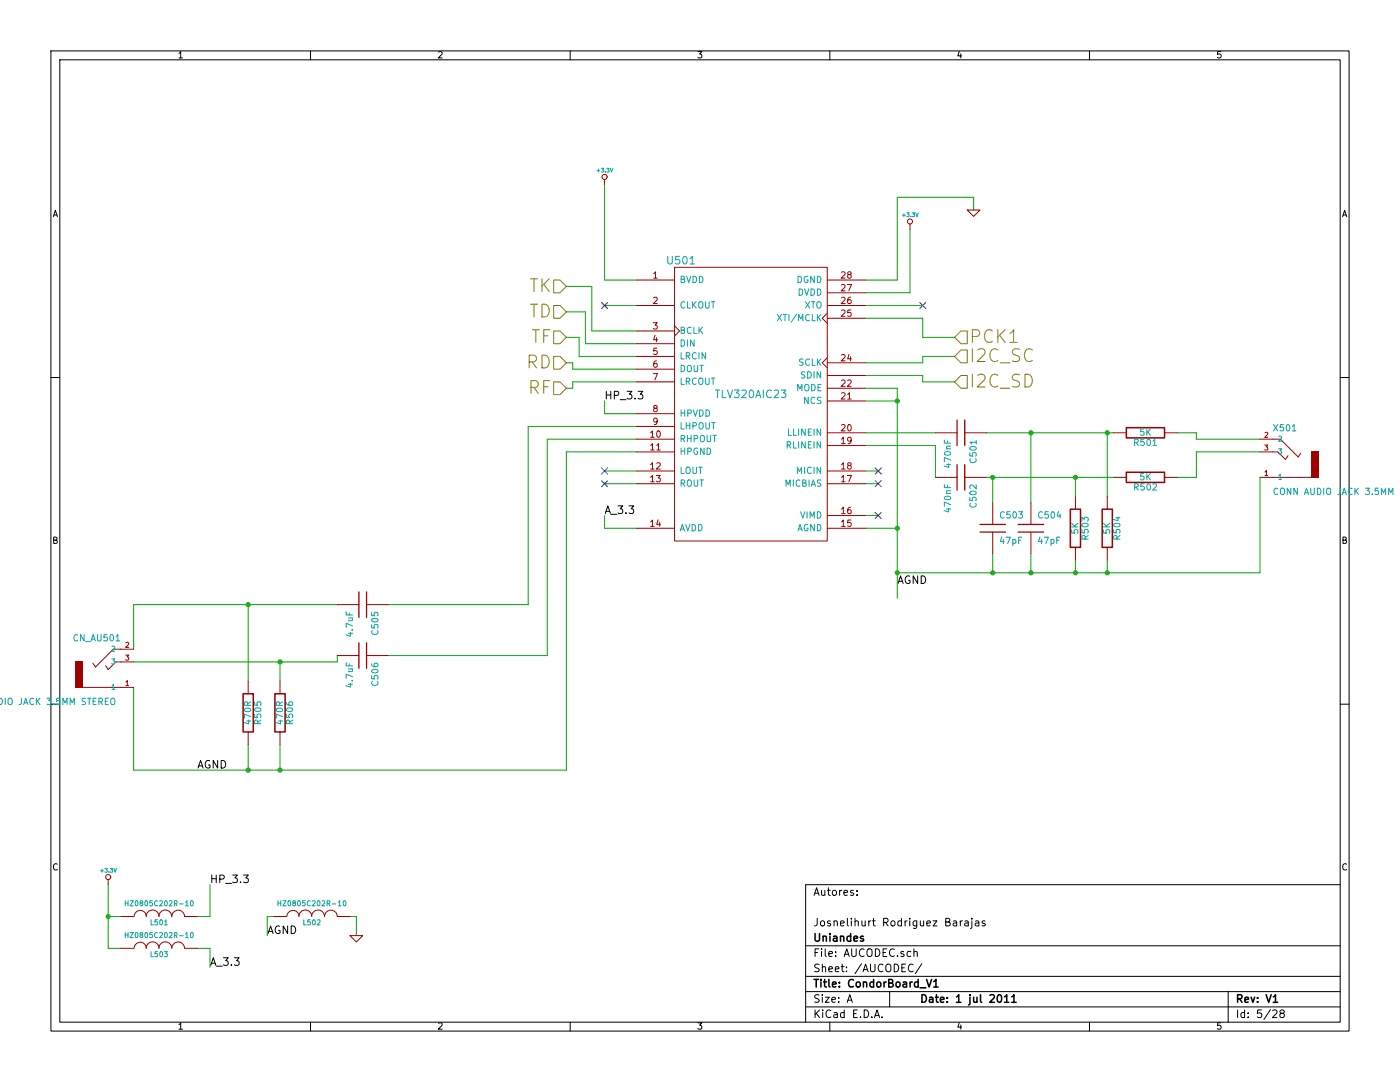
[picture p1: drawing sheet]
<svg xmlns="http://www.w3.org/2000/svg" width="279mm" height="216mm" viewBox="0 0 279 216" stroke-linecap="round" stroke-linejoin="round" font-family="sans-serif">
<g fill="none" stroke="#000" stroke-width=".2">
<path d="M10.2 10.2h259v195.5h-259zM11.9 11.9h255.6v192.1h-255.6zM35.7 10.7l.4-.4v1.3M35.7 11.6h.7M62 10.2v1.7M87.5 10.4l.5-.1 .2 .4-.7 .9h.7M113.8 10.2v1.7M139.3 10.3h.8l-.5 .5 .4 .1v.5l-.2 .2-.5-.2M165.6 10.2v1.7M191.4 10.2l-.2 1h.7M191.7 10.7v.9M217.4 10.2v1.7"/>
<path d="M243.6 10.3h-.6v.6l.2-.1 .4 .1v.5l-.1 .2-.5-.2M10.6 43.3l.4-1.3 .5 1.3M10.8 42.9h.6M267.9 43.3l.5-1.3 .4 1.3M268.1 42.9h.6M10.2 75.3h1.7M267.5 75.3h1.7M10.7 107.8l.6-.1v-.4l-.6-.1v1.2h.5l.2-.4-.2-.2M268 107.8l.6-.1v-.4l-.6-.1v1.2h.5l.2-.4-.2-.2M10.2 140.5h1.7M267.5 140.5h1.7M11.4 172.5a.5 .5 0 0 0-.6 0 .5 .5 0 0 0-.1 .6l.2 .5 .5-.1"/>
<path d="M162.5 178.7l.5-1.6 .5 1.6M162.6 178.2h.7M164 177.6v.9a.39 .39 0 0 0 .6 0M164.6 177.6v1.1M165.1 177.6h.6M165.3 177.1v1.4l.4 .2M166.2 177.8l.2-.2 .5 .2v.7l-.3 .2-.4-.2zM167.6 177.6v1.1M168 177.6l-.4 .4M168.4 178.2l.8-.2-.1-.3-.4-.1-.3 .3 .1 .7h.6M170.3 177.7l-.3-.1-.3 .3 .1 .2 .5 .1v.4h-.6M171 178.5v.2"/>
<path d="M171 177.7v.2M267.5 176.5h-106.7v27.5M268.7 172.5a.5 .5 0 0 0-.6 0 .5 .5 0 0 0-.1 .6l.2 .5 .5-.1M160.8 188.7h106.7M160.8 194.8h106.7M160.8 197.9h106.7M162.7 190.1h.5M163.1 183.2v1.1a.47 .47 0 0 1-.6 .5M163.4 189.3h-.7v1.6M163.5 198.6a.62 .62 0 0 0-.8 0v.5l.7 .3 .1 .3-.3 .3-.6-.1M163.5 192.5a.62 .62 0 0 0-.8 0v.5l.7 .3 .1 .3-.3 .3-.6-.1M163.8 183.9l.3-.2 .4 .2v.7l-.2 .2-.5-.2z"/>
<path d="M164 189.3v.2M164 189.8v1.1M164.1 198.5v.1M164.1 193h.1a.36 .36 0 0 1 .6 .1v.8M164.1 192.4v1.5M164.1 199v1M164.7 189.3v1.4l.2 .2M164.7 199h.8l-.8 1h.8M165.4 190.3l.7-.1v-.3l-.5-.1-.2 .3 .1 .7h.6M165.4 193.4l.7-.1v-.3l-.5-.1-.2 .2 .1 .7h.6M165.7 183.8l-.3-.1-.3 .3 .1 .2 .5 .1v.4h-.6M166 199.5l.8-.1-.1-.3-.5-.1-.2 .2 .1 .7h.6"/>
<path d="M166.4 183.9l.1-.1a.36 .36 0 0 1 .6 .2v.8M166.4 183.7v1.1M166.7 193.4l.7-.1v-.3l-.5-.1-.2 .2 .1 .7h.6M166.8 190.7v.2M166.8 189.9v.2M167.4 199.9v.1M167.4 199.1v.1M167.7 184.3l.8-.2-.1-.3-.4-.1-.3 .3 .1 .7h.6M167.9 192.9h.6M168.1 192.4v1.3l.4 .2M168.5 190.9l.5-1.6 .5 1.6M168.6 190.4h.7"/>
<path d="M168.9 193.8v.1M168.9 193v.1M169.1 200l.5-1.5 .5 1.5M169.1 183.2v1.4l.2 .2M169.2 199.6h.8M169.9 183.2v.2M169.9 183.7v1.1M170 189.3v1.3l.3 .3h.3l.3-.3v-1.3M170.6 183.9l.1-.1a.36 .36 0 0 1 .6 .2v.8M170.6 183.2v1.6M171.9 192.3l-1.3 2M172 183.7v.9a.39 .39 0 0 0 .7 0"/>
<path d="M172.2 193.9l.5-1.5 .6 1.5M172.4 193.5h.7M172.5 189.5a.72 .72 0 0 0-1 .5 .72 .72 0 0 0 .7 .9l.3-.2M172.7 183.7v1.1M173.1 189.6a.5 .5 0 0 1 .6-.3 .5 .5 0 0 1 .3 .5v.9a.53 .53 0 0 1-.6 .2 .53 .53 0 0 1-.4-.6zM173.4 183.7v1.1M173.7 192.4v1.2l.3 .3h.3l.3-.3v-1.2M173.8 183.7l-.4 .3M174.1 183.7h.6M174.3 183.2v1.4l.4 .2M174.7 189.3a.77 .77 0 0 1 .9 .8 .77 .77 0 0 1-.9 .8zM176.2 192.5a.72 .72 0 0 0-1 .5 .72 .72 0 0 0 .7 .9l.3-.1"/>
<path d="M176.2 190.1h.5M176.4 184h.7l.1-.3v-.3l-.3-.2h-.5v1.6M176.7 184l.5 .8M176.9 192.6a.5 .5 0 0 1 .5-.2 .5 .5 0 0 1 .4 .5l-.1 .8a.53 .53 0 0 1-.5 .2 .53 .53 0 0 1-.4-.5zM177 189.3h-.8v1.6h.8M177.5 197.9v3M178 183.8l.3-.1 .3 .3v.5l-.3 .3-.3-.1-.2-.2zM178.5 192.4a.77 .77 0 0 1 .9 .7 .77 .77 0 0 1-.9 .8zM178.5 189.5a.72 .72 0 0 0-1 .5 .72 .72 0 0 0 .7 .9l.3-.2M179.1 190.7v.2M179.9 183.8l-.4-.1-.3 .3v.6l.3 .2 .4-.1M179.9 183.2v1.6"/>
<path d="M180 193.1h.5M180.4 189.9l-.4-.1-.2 .3 .1 .2 .5 .1v.4h-.6M180.6 183.7v1.1M180.7 192.4h-.7v1.5h.7M181.1 183.7l-.5 .3M181.6 183.2v.2M181.6 183.7v1.1M181.8 189.9l-.5-.1-.3 .3 .1 .6 .2 .2 .5-.1M182.2 192.5a.72 .72 0 0 0-1 .5 .72 .72 0 0 0 .7 .9l.3-.1M182.4 190l.1-.1a.36 .36 0 0 1 .6 .2v.8M182.4 189.3v1.6M183 183.7v1.3l-.3 .3-.4-.1"/>
<path d="M183 183.8l-.5-.1-.3 .3 .1 .6 .2 .2 .5-.1M183.7 183.7v.9a.39 .39 0 0 0 .6 0M184 192.3l-1.3 2M184.3 183.7v1.1M185 184.3l.7-.2-.1-.3-.4-.1-.2 .3v.7h.6M186.2 183.7h.8l-.8 1.1h.8M188.7 184h.6l.2-.2 .1-.3-.2-.2-.7-.1v1.6h.6l.3-.3a.41 .41 0 0 0-.3-.5M190.3 183.8h.6v1M190.9 184.1l-.5 .1a.3 .3 0 0 0-.2 .3 .3 .3 0 0 0 .2 .3l.5-.1M191.6 183.7v1.1M192.1 183.7l-.5 .3M192.6 183.8h.6v1"/>
<path d="M193.2 184.1l-.5 .1a.3 .3 0 0 0-.2 .3 .3 .3 0 0 0 .2 .3l.5-.1M194 183.7v1.4l-.3 .2M194 183.2v.2M194.7 183.8h.6l.1 1M195.4 184.1l-.6 .1a.3 .3 0 0 0-.2 .3 .3 .3 0 0 0 .2 .3l.6-.1M196.6 183.8l-.4-.1-.2 .3 .1 .2 .5 .1v.4h-.6M245.1 197.9v6.1M35.7 204.5l.4-.4v1.3M35.7 205.4h.7M62 204v1.7M87.5 204.2l.5-.1 .2 .4-.7 .9h.7M113.8 204v1.7"/>
<path d="M139.3 204.1h.8l-.5 .5 .4 .1v.5l-.2 .2-.5-.2M160.8 200.9h106.7M162.7 201.5v1.5M162.9 202.2l.7 .8M163.6 201.5l-.9 .9M164.2 201.5v.2M164.2 202v1M165.6 204v1.7M165.8 201.7a.72 .72 0 0 0-1 .5 .72 .72 0 0 0 .7 .8l.3-.1M166.4 202.1h.6l.1 .9M167.1 202.4l-.5 .1a.3 .3 0 0 0-.2 .3 .3 .3 0 0 0 .2 .2h.5M168.5 202.1l-.5-.1-.3 .3 .1 .6 .2 .1h.5"/>
<path d="M168.5 201.5v1.5M170.4 202.3h.5M171.1 201.5h-.7v1.5h.7M171.7 202.9v.1M172.5 201.5a.77 .77 0 0 1 .9 .8 .77 .77 0 0 1-.9 .7zM174 202.9v.1M174.5 203l.5-1.5 .5 1.5M174.7 202.6h.7M176 202.9v.1M191.4 204l-.2 1h.7M191.7 204.5v.9M217.4 204v1.7"/>
<path d="M243.6 204.1h-.6v.6l.2-.1 .4 .1v.5l-.1 .2-.5-.2M247 201.5v1.5M248.4 202.1l-.4-.1-.3 .3v.6l.3 .1h.4M248.4 201.5v1.5M249.1 202.9v.1M249.1 202.1v.2M251.7 201.5h-.7l-.1 .8 .3-.2 .5 .1 .1 .2-.1 .5-.2 .1-.6-.1M253.5 201.4l-1.3 2M254 201.7l.6-.2 .3 .5-1 1h1M255.7 202.2l-.3-.3 .1-.2 .2-.2 .5 .1 .1 .2-.1 .2-.6 .3-.2 .2 .1 .4 .2 .1h.3l.3-.2v-.3l-.3-.3"/>
</g>
<g fill="none" stroke="#000" stroke-width=".3">
<path d="M162.5 195.4h.8M162.7 186.3v1.2l.3 .3h.2l.4-.3v-1.2M162.9 195.4v1.6M163.8 195.4v.2M163.8 195.9v1.1M164.3 186.9a.36 .36 0 0 1 .6 .1v.8M164.3 186.8v1M164.4 195.9h.5M164.6 195.4v1.3l.3 .3M165.4 195.4v1.3l.3 .3M165.6 186.3v.1M165.6 186.8v1"/>
<path d="M166.1 196.4l.8-.1-.1-.3-.4-.1-.3 .3 .1 .7h.6M166.4 186.9h.6v.9M167 187.2h-.5a.3 .3 0 0 0-.2 .3 .3 .3 0 0 0 .2 .3l.5-.1M167.5 196.8v.2M167.5 196v.2M167.7 186.9h.1a.36 .36 0 0 1 .6 .1v.8M167.7 186.8v1M169.8 186.9l-.5-.1-.3 .3 .1 .6 .2 .1 .5-.1M169.8 186.3v1.5M170.3 195.6a.72 .72 0 0 0-1 .5 .72 .72 0 0 0 .7 .9l.3-.2M170.4 187.3l.7-.1v-.3l-.5-.1-.2 .2 .1 .7h.6M170.9 196.1l.3-.2 .4 .2v.7l-.2 .2-.5-.2z"/>
<path d="M172.3 186.9l-.4-.1-.2 .2 .1 .2 .5 .2v.3h-.6M172.3 196.1l.1-.1a.36 .36 0 0 1 .6 .2v.8M172.3 195.9v1.1M174.3 196l-.4-.1-.3 .3 .1 .6 .2 .2 .4-.1M174.3 195.4v1.6M175.1 196.1l.2-.2 .4 .2v.7l-.2 .2-.4-.2zM176.4 195.9v1.1M176.9 195.9l-.5 .3M177.4 196.2h.5l.2-.2 .1-.3-.2-.2-.6-.1v1.6h.6l.3-.3a.41 .41 0 0 0-.4-.5M178.9 196.1l.2-.2 .5 .2v.7l-.3 .2-.4-.2zM180.3 196h.5l.1 1M180.9 196.3l-.5 .1a.3 .3 0 0 0-.2 .3 .3 .3 0 0 0 .2 .3l.5-.1"/>
<path d="M181.6 195.9v1.1M182.1 195.9l-.5 .3M183.2 196l-.4-.1-.3 .3 .1 .6 .2 .2 .4-.1M183.2 195.4v1.6M183.6 197.1h1.2M184 198.5a.77 .77 0 0 1 .9 .7 .77 .77 0 0 1-.9 .8zM184.9 195.4l.5 1.6 .5-1.6M185.5 199.1h.6l.1 .9M186.2 199.4h-.5a.3 .3 0 0 0-.3 .3 .3 .3 0 0 0 .3 .3l.5-.1M186.3 195.9l.5-.5v1.6M186.3 197h.9M186.7 199h.6"/>
<path d="M186.9 198.5v1.3l.4 .2M187.7 199.5l.7-.1-.1-.3-.4-.1-.2 .2 .1 .7h.5M189.1 199.9v.1M189.1 199.1v.1M190.9 198.9l.4-.4v1.5M190.9 200h.9M193.6 199v1.3l-.3 .2M193.6 198.5v.1M194.3 199v.8a.39 .39 0 0 0 .7 .1M195 199v1M195.7 198.5v1.3l.2 .2M197.6 198.6l.5-.1 .4 .4-1 1.1h1"/>
<path d="M199.2 198.6l.2-.1a.81 .81 0 0 1 .5 .7 .81 .81 0 0 1-.5 .8l-.2-.1-.2-.5zM200.5 198.9l.4-.4v1.5M200.5 200h.8M201.9 198.9l.5-.4v1.5M201.9 200h.9M247 199.3l.7-.1 .2-.2-.1-.4-.2-.1h-.6v1.5M247.4 199.3l.5 .7M248.4 199.5l.8-.1-.1-.3-.4-.1-.3 .2 .1 .7h.6M249.7 199l.3 1 .4-1M251 199.9v.1M251 199.1v.1M252.7 198.5l.5 1.5 .5-1.5"/>
<path d="M254.1 198.9l.5-.4v1.5M254.1 200h.9"/>
</g>
<path d="M183.5 60.4l1.3 1.2M184.8 60.4l-1.3 1.2" fill="none" stroke="#0000c0" stroke-width=".2"/>
<path d="M120.7 36.8v19.1h6.3M181.6 45.7v12.7h-8.9M113 62.2h3.8v6.4h10.2M113 72.4h1.3v1.3h12.7M120.7 61h6.3M172.7 61h11.5M190.5 71.1h-6.3v1.3" fill="none" stroke="#00a000" stroke-width=".2"/>
<circle cx="55.9" cy="153.7" r=".41" fill="#00a000"/>
<g fill="none" stroke="#00a000" stroke-width=".2">
<path d="M120.7 96.5h6.3M127 90.2h-14v63.5h-86.3M172.7 102.9h2.6"/>
<circle cx="55.9" cy="153.7" r=".41"/>
</g>
<circle cx="49.5" cy="120.7" r=".41" fill="#00a000"/>
<g fill="none" stroke="#00a000" stroke-width=".2">
<path d="M49.5 120.7v15.2M67.3 130.8v1.3h-40.6"/>
<circle cx="49.5" cy="120.7" r=".41"/>
</g>
<circle cx="49.5" cy="153.7" r=".41" fill="#00a000"/>
<g fill="none" stroke="#00a000" stroke-width=".2">
<path d="M49.5 148.6v5.1M55.9 148.6v5.1"/>
<circle cx="49.5" cy="153.7" r=".41"/>
</g>
<circle cx="21.6" cy="182.9" r=".41" fill="#00a000"/>
<g fill="none" stroke="#00a000" stroke-width=".2">
<path d="M21.6 176.5v12.7h2.5M41.9 176.5v6.4h-2.5M69.9 182.9h1.2v3.8"/>
<circle cx="21.6" cy="182.9" r=".41"/>
</g>
<circle cx="198.1" cy="95.3" r=".41" fill="#00a000"/>
<g fill="none" stroke="#00a000" stroke-width=".2">
<path d="M198.1 95.3v5M205.7 86.4v13.9"/>
<circle cx="198.1" cy="95.3" r=".41"/>
</g>
<circle cx="221" cy="86.4" r=".41" fill="#00a000"/>
<g fill="none" stroke="#00a000" stroke-width=".2">
<path d="M221 86.4v12.7M235 86.4h3.8v1.2h12.7"/>
<circle cx="221" cy="86.4" r=".41"/>
</g>
<circle cx="198.1" cy="114.3" r=".41" fill="#00a000"/>
<circle cx="198.1" cy="114.3" r=".41" fill="none" stroke="#00a000" stroke-width=".2"/>
<circle cx="214.6" cy="114.3" r=".41" fill="#00a000"/>
<g fill="none" stroke="#00a000" stroke-width=".2">
<path d="M172.7 72.4h11.5M172.7 96.5h2.6M196.9 86.4h25.4M214.6 111.8v2.5"/>
<circle cx="214.6" cy="114.3" r=".41"/>
</g>
<circle cx="179.1" cy="80" r=".41" fill="#00a000"/>
<g fill="none" stroke="#00a000" stroke-width=".2">
<path d="M172.7 77.5h6.4M127 87.6h-17.8v43.2h-31.7M127 85.1h-21.6v35.6h-27.9M172.7 86.4h14M172.7 88.9h14v6.4M172.7 80h6.4M172.7 105.4h6.4"/>
<circle cx="179.1" cy="80" r=".41"/>
</g>
<circle cx="179.1" cy="105.4" r=".41" fill="#00a000"/>
<g fill="none" stroke="#00a000" stroke-width=".2">
<path d="M172.7 74.9h11.5M172.7 94h2.6M196.9 95.3h25.4M198.1 110.5v3.8M205.7 110.5v3.8M221 111.8v2.5"/>
<circle cx="179.1" cy="105.4" r=".41"/>
</g>
<circle cx="205.7" cy="114.3" r=".41" fill="#00a000"/>
<g fill="none" stroke="#00a000" stroke-width=".2">
<path d="M251.5 90.2h-12.7v5.1h-3.8M251.5 95.3v19h-72.4"/>
<circle cx="205.7" cy="114.3" r=".41"/>
</g>
<circle cx="221" cy="114.3" r=".41" fill="#00a000"/>
<g fill="none" stroke="#00a000" stroke-width=".2">
<path d="M214.6 95.3v3.8"/>
<circle cx="221" cy="114.3" r=".41"/>
</g>
<circle cx="214.6" cy="95.3" r=".41" fill="#00a000"/>
<circle cx="214.6" cy="95.3" r=".41" fill="none" stroke="#00a000" stroke-width=".2"/>
<circle cx="205.7" cy="86.4" r=".41" fill="#00a000"/>
<g fill="none" stroke="#00a000" stroke-width=".2">
<path d="M179.1 77.5v41.9"/>
<circle cx="205.7" cy="86.4" r=".41"/>
</g>
<circle cx="179.1" cy="114.3" r=".41" fill="#00a000"/>
<g fill="none" stroke="#00a000" stroke-width=".2">
<path d="M26.7 137.2v16.5M55.9 132.1v3.8M67.3 120.7h-40.6v8.8M21.6 182.9h2.5M39.4 189.2h2.5v3.8M54.6 182.9h-1.3v3.8"/>
<circle cx="179.1" cy="114.3" r=".41"/>
</g>
<circle cx="55.9" cy="132.1" r=".41" fill="#00a000"/>
<g fill="none" stroke="#00a000" stroke-width=".2">
<path d="M113 57.2h5.1v8.8h8.9M194.3 41.9v-2.5h-15.2v16.5h-6.4M113 67.3h2.6v3.8h11.4M127 76.2h-12.7v1.3h-1.3M172.7 63.5h11.5v3.8h6.3M184.2 74.9v1.3h6.3M120.7 80v2.6h6.3M120.7 94h6.3M120.7 102.9v2.5h6.3"/>
<circle cx="55.9" cy="132.1" r=".41"/>
</g>
<g fill="none" stroke="#a00000" stroke-width=".2">
<path d="M120.7 35.8v1M181.6 44.7v1M193 41.9h2.6l-1.3 1.3zM254 95.3h7.7M254 90.2h1l1.5 1.5 .5-.8M254 87.6h1.5l3.6 3.6 .5-.8M21.6 175.5v1M69.9 186.7h2.5l-1.3 1.3z"/>
<circle cx="120.6" cy="35.3" r=".51"/>
<circle cx="181.6" cy="44.2" r=".51"/>
<circle cx="21.6" cy="175" r=".51"/>
</g>
<g fill="none" stroke="#00a0a0" stroke-width=".2">
<path d="M119.1 34.1h.6M119.4 33.8v.5M120 33.6h.5l-.3 .3 .3 .1-.1 .3h-.4M120.8 34.3h.1M121.1 33.6h.5l-.3 .3 .3 .1-.1 .3h-.4M121.8 33.6l.2 .7 .3-.7M180.1 43h.6M180.4 42.6v.6M180.9 42.5h.5l-.2 .3 .2 .1v.3h-.5M181.8 43.2h.1M182 42.5h.5l-.2 .3 .2 .1-.1 .3h-.4M182.8 42.5l.2 .7 .3-.7"/>
<path d="M20.1 173.8h.6M20.4 173.5v.5M20.9 173.3h.5l-.2 .3 .2 .1-.1 .3h-.4M21.7 174h.1M22 173.3h.5l-.2 .3 .2 .1-.1 .3h-.4M22.7 173.3l.3 .7 .2-.7"/>
</g>
<path d="M120 60.4l1.3 1.2M121.3 60.4l-1.3 1.2M120 93.4l1.3 1.2M120 95.9l1.3 1.2M121.3 93.4l-1.3 1.2M121.3 95.9l-1.3 1.2M174.7 95.9l1.2 1.2M174.7 93.4l1.2 1.2M175.9 95.9l-1.2 1.2M175.9 93.4l-1.2 1.2M174.7 102.3l1.2 1.2M175.9 102.3l-1.2 1.2" fill="none" stroke="#0000c0" stroke-width=".2"/>
<g fill="none" stroke="#000" stroke-width=".2">
<path d="M121 78.1v1.5M121 78.8h.9M121.9 78.1v1.5M122.6 78.9l.7-.1 .2-.2-.1-.4-.2-.1h-.6v1.5M123.8 79.8h1.1M125.2 78.1h.9l-.5 .6 .4 .1v.7l-.2 .1-.6-.1M126.7 79.5v.1M127.4 78.1h.9l-.5 .6 .4 .1v.7l-.2 .1-.6-.1M120.8 102.5l.5-1.6 .5 1.6M120.9 102h.8M121.9 102.6h1.2M123.3 100.9h1l-.5 .6 .4 .2v.6l-.2 .2-.7-.2"/>
<path d="M124.9 102.3v.2M125.5 100.9h1l-.5 .6 .4 .2v.6l-.2 .2-.7-.2M179.2 116.4l.5-1.5 .5 1.5M179.3 116h.8M181.5 115a.7 .7 0 0 0-.9 .7 .7 .7 0 0 0 1 .6v-.5h-.3M183.1 114.9v1.5l-.9-1.5v1.5M183.8 114.9a.77 .77 0 0 1 .9 .8 .77 .77 0 0 1-.9 .7zM39.5 153.3l.5-1.6 .5 1.6M39.6 152.8h.8M41.8 151.8a.7 .7 0 0 0-.9 .7 .7 .7 0 0 0 1 .6v-.5h-.3M43.4 151.7v1.6l-.9-1.6v1.6M44.1 151.7a.77 .77 0 0 1 .9 .8 .77 .77 0 0 1-.9 .8z"/>
<path d="M42.3 174.6v1.5M42.3 175.3h.9M43.2 174.6v1.5M43.9 175.4l.7-.1 .2-.2-.1-.3-.2-.2h-.6v1.5M45 176.3h1.2M46.4 174.6h1l-.5 .6 .4 .1v.7l-.2 .1-.7-.1M48 176v.1M48.6 174.6h1l-.6 .6 .5 .1v.7l-.2 .1-.7-.1M42.1 192.6l.5-1.5 .5 1.5M42.2 192.2h.7M43.2 192.8h1.2M44.6 191.1h.9l-.5 .6 .5 .1v.7l-.3 .1-.6-.1"/>
<path d="M46.2 192.5v.1M46.8 191.1h.9l-.5 .6 .5 .1v.7l-.3 .1-.6-.1M53.5 186.3l.5-1.5 .5 1.5M53.6 185.9h.8M55.8 184.8a.7 .7 0 0 0-.9 .8 .7 .7 0 0 0 1 .6v-.6h-.3M57.4 184.8v1.5l-.9-1.5v1.5M58.1 184.8a.77 .77 0 0 1 .9 .7 .77 .77 0 0 1-.9 .8z"/>
</g>
<path d="M261.7 90h1.4v5.4h-1.4z" fill="#a00000"/>
<path d="M251.5 95.3h2.5M251.5 87.6h2.5M251.5 90.2h2.5M252.4 88.8h.6l-.3 .4 .3 .1v.4l-.2 .1-.4-.1M252.5 94.2l.2-.3v1M252.5 86.4l.3-.1 .2 .3-.6 .7h.6M252.5 94.9h.5M16.4 137.2h7.7M24.1 132.1h-1l-1.5 1.5-.5-.8M24.1 129.5h-1.5l-3.5 3.6-.6-.8" fill="none" stroke="#a00000" stroke-width=".2"/>
<g fill="none" stroke="#00a0a0" stroke-width=".2">
<path d="M254.2 84.7l.8 1.3M255 97.5a.5 .5 0 0 0-.6 0 .5 .5 0 0 0-.1 .6l.2 .5h.5M255 84.7l-.8 1.3M255.2 89.6h.6l-.4 .3 .4 .1v.5l-.2 .1-.4-.1M255.2 94.9l.3-.3v1.1M255.2 87.1l.4-.1 .2 .3-.6 .7h.6M255.2 95.7h.6M255.6 97.6l.2-.2a.45 .45 0 0 1 .6 .4l-.1 .7-.5 .2-.3-.4zM256.1 84.7h-.6v.6l.2-.1 .4 .1v.6l-.1 .1-.5-.1M256.8 84.8l.2-.1a.67 .67 0 0 1 .4 .6 .67 .67 0 0 1-.4 .7l-.3-.5zM257.6 97.4v1.3l-.7-1.3v1.3M257.9 85.1l.4-.4v1.3"/>
<path d="M257.9 86h.7M258.9 97.4v1.3l-.7-1.3v1.3M260.3 98.7l.4-1.3 .5 1.3M260.5 98.3h.5M261.6 97.4v1.1l.2 .2 .4-.1 .1-.1v-1.1M262.9 97.4a.64 .64 0 0 1 .7 .6 .64 .64 0 0 1-.7 .7zM264.2 97.4v1.3M264.8 97.6l.2-.2a.45 .45 0 0 1 .6 .4l-.1 .7-.5 .2-.3-.4zM267.4 97.4v1.1l-.4 .2M267.9 98.7l.4-1.3 .4 1.3M268 98.3h.6M269.8 97.5a.5 .5 0 0 0-.6 0 .5 .5 0 0 0-.1 .6l.2 .5h.5"/>
<path d="M270.4 97.4v1.3M270.6 98l.5 .7M271.1 97.4l-.7 .7M272.5 97.4h.8l-.4 .5 .4 .1v.6l-.2 .1-.6-.1M273.9 98.6v.1M275.1 97.4h-.6l-.1 .6 .2-.1 .5 .1v.6l-.2 .1-.5-.1M275.7 98.7v-1.3l.4 .9 .4-.9v1.3M277.1 98.7v-1.3l.5 .9 .4-.9v1.3"/>
</g>
<path d="M15 132h1.4v5.3h-1.4z" fill="#a00000"/>
<g fill="none" stroke="#a00000" stroke-width=".2">
<path d="M127 55.9h7.6M130.5 54.6l.3-.4v1.3M130.5 59.4l.4-.1 .3 .4-.8 .9h.8M130.5 55.5h.7M134.6 53.3h30.5v54.7h-30.5zM165.1 55.9h7.6M165.1 58.4h7.6M167.9 59.4l.5-.1 .3 .4-.8 .9h.8M167.9 56.9l.5-.1 .3 .4-.8 .8h.8M167.9 54.4l.5-.2 .3 .4-.8 .9h.8M169.1 56.8h.8l-.5 1.2M169.4 54.8l-.2-.1v-.3l.4-.2 .2 .2v.3l-.5 .1-.1 .2v.3l.2 .2h.2l.3-.2-.1-.4-.2-.1"/>
<path d="M169.7 59.3l-.3 .1a.87 .87 0 0 0 0 1.2l.4-.1v-.6l-.4-.1-.2 .2M127 61h7.6M127 66h7.6M127 68.6h7.6M127 71.1h7.6M127 73.7h7.6M127 76.2h7.6M130.4 64.4h.8l-.5 .5 .4 .1v.5l-.2 .2-.5-.2M130.4 74.5h.8l-.5 1.3M130.7 66.9l-.2 .9h.7M131 72l-.3 .1a.87 .87 0 0 0 0 1.2l.4-.1v-.6l-.4-.1-.2 .2M131 67.4v.8"/>
<path d="M131.1 69.5h-.6v.6l.1-.1 .5 .1v.5l-.2 .1-.4-.1M134.6 65l1 1-1 1.1M165.1 71.4l-1 1 1 1M165.1 62.5l-1 1 1 1M165.1 61h7.6M165.1 74.9h7.6M165.1 77.5h7.6M165.1 72.4h7.6M165.1 63.5h7.6M167.9 78.5l.5-.1 .3 .3-.8 .9h.8M167.9 75.9l.5-.1 .3 .4-.8 .9h.8M167.9 70.9l.5-.2 .3 .4-.8 .9h.8"/>
<path d="M167.9 62l.5-.2 .3 .4-.8 .9h.8M169.2 78.7l.3-.3v1.2M169.2 75.9l.4-.1 .3 .4-.8 .9h.8M169.2 79.6h.7M169.4 70.7l-.2 .9h.7M169.7 71.2v.8M169.8 61.8h-.6v.7l.1-.2 .5 .2v.5l-.2 .1-.4-.1M127 82.6h7.6M127 85.1h7.6M127 87.6h7.6M127 90.2h7.6M127 94h7.6"/>
<path d="M127 96.5h7.6M129.8 86.4l.4-.4v1.2M129.8 88.9l.4-.4v1.3M129.8 92.7l.4-.4v1.3M129.8 95.3l.4-.4v1.2M129.8 87.2h.8M129.8 89.8h.8M129.8 93.6h.8M129.8 96.1h.8M130.7 81.5l-.2-.2v-.3l.4-.1 .2 .1v.3l-.5 .2-.1 .2v.2l.2 .3h.2l.3-.3-.1-.3-.2-.1M131 94.9h.8l-.5 .5 .4 .1v.5l-.2 .1-.5-.1M131.1 88.9l.3-.4v1.3"/>
<path d="M131.1 92.5l.4-.2 .3 .4-.8 .9h.8M131.1 89.8h.7M131.2 84l-.3 .2h-.3l-.1-.6 .4-.2 .3 .3-.1 .7-.2 .3h-.3M131.2 86.1l.1-.1a.67 .67 0 0 1 .5 .6 .67 .67 0 0 1-.5 .6l-.2-.4zM165.1 86.4h7.6M165.1 80h7.6M165.1 94h7.6M165.1 96.5h7.6M165.1 88.9h7.6M167.9 84.8l.5-.1 .3 .4-.8 .9h.8M167.9 95.3l.4-.4v1.2M167.9 92.7l.4-.4v1.3"/>
<path d="M167.9 87.6l.4-.4v1.3M167.9 93.6h.8M167.9 96.1h.8M167.9 88.5h.8M169.1 94.9h.8l-.5 1.2M169.3 84.8l.1-.1a.67 .67 0 0 1 .5 .6 .67 .67 0 0 1-.5 .7l-.2-.5zM169.4 92.9l-.2-.1v-.3l.4-.2 .2 .2v.3l-.5 .1-.1 .2v.3l.2 .2h.2l.3-.2-.1-.4-.2-.1M169.9 87.8l-.3 .2h-.3l-.1-.6 .4-.2 .3 .3-.1 .7-.2 .3h-.3M186.7 95.3h4.3M186.7 86.4h4.3M192.5 95.3h4.4M192.5 86.4h4.4"/>
<path d="M214.6 99.1v2.5M221 99.1v2.5M222.3 95.3h2.5M222.3 86.4h2.5M232.4 95.3h2.6M232.4 86.4h2.6M127 105.4h7.6M129.8 104.1l.4-.3v1.2M129.8 105h.8M131.3 103.7l-.2 .9h.7M131.6 104.2v.8M165.1 105.4h7.6"/>
<path d="M165.1 102.9h7.6M167.9 104.1l.4-.3v1.2M167.9 101.6l.4-.4v1.3M167.9 105h.8M167.9 102.5h.8M169.7 101.2l-.3 .1a.87 .87 0 0 0 0 1.2l.4-.1v-.6l-.4-.1-.2 .3M169.8 103.8h-.6v.6l.1-.2 .5 .2v.5l-.2 .1-.4-.1M198.1 100.3v4.3M198.1 106.2v4.3M205.7 100.3v4.3M205.7 106.2v4.3M214.6 109.2v2.6"/>
<path d="M221 109.2v2.6M24.1 137.2h2.6M24.1 129.5h2.6M24.1 132.1h2.6M25.1 130.7h.6l-.4 .4 .4 .1v.4l-.2 .1-.4-.1M25.1 136.1l.3-.3v1M25.1 128.3l.4-.1 .2 .3-.6 .7h.6M25.1 136.8h.6M49.5 135.9v2.5M55.9 135.9v2.5M67.3 130.8h4.3M67.3 120.7h4.3"/>
<path d="M73.2 130.8h4.3M73.2 120.7h4.3M49.5 146.1v2.5M55.9 146.1v2.5M24.1 189.2h2.6M24.1 182.9h2.6M26.8 189.2a1.22 1.22 0 0 1 1.2-1.2 1.22 1.22 0 0 1 1.2 1.2M26.8 182.9a1.22 1.22 0 0 1 1.2-1.2 1.22 1.22 0 0 1 1.2 1.2M29.2 189.2a1.3 1.3 0 0 1 1.3-1.3 1.3 1.3 0 0 1 1.2 1.3M29.2 182.9a1.3 1.3 0 0 1 1.3-1.3 1.3 1.3 0 0 1 1.2 1.3M31.7 189.2a1.3 1.3 0 0 1 1.3-1.3 1.3 1.3 0 0 1 1.3 1.3 1.27 1.27 0 0 1 1.3-1.2 1.27 1.27 0 0 1 1.2 1.2M31.7 182.9a1.3 1.3 0 0 1 1.3-1.3 1.3 1.3 0 0 1 1.3 1.3 1.27 1.27 0 0 1 1.3-1.3 1.27 1.27 0 0 1 1.2 1.3h2.6"/>
<path d="M36.8 189.2h2.6M54.6 182.9h2.6M57.3 182.9a1.22 1.22 0 0 1 1.2-1.2 1.22 1.22 0 0 1 1.2 1.2M59.6 182.9a1.3 1.3 0 0 1 1.3-1.3 1.3 1.3 0 0 1 1.3 1.3M62.2 182.9a1.3 1.3 0 0 1 1.3-1.3 1.3 1.3 0 0 1 1.3 1.3 1.27 1.27 0 0 1 1.2-1.3 1.27 1.27 0 0 1 1.3 1.3h2.6"/>
</g>
<g fill="none" stroke="#00a0a0" stroke-width=".2">
<path d="M133.3 51.2v1.2l.3 .3h.3l.3-.3v-1.2M135.6 51.2h-.7l-.1 .7 .2-.2 .5 .1 .2 .2-.1 .6-.2 .1-.6-.1M135.9 55.7h.6l.1-.5-.7-.1v1.3h.5l.3-.4-.3-.3M136.4 51.3l.2-.1a.81 .81 0 0 1 .6 .7 .81 .81 0 0 1-.6 .8l-.2-.1-.2-.5zM137 55.1l.4 1.3 .5-1.3M137.7 51.6l.5-.4v1.5M137.7 52.7h.9M138.3 55.1a.64 .64 0 0 1 .7 .7 .64 .64 0 0 1-.7 .6zM139.6 55.1a.64 .64 0 0 1 .7 .7 .64 .64 0 0 1-.7 .6zM159.3 55.1a.64 .64 0 0 1 .7 .7 .64 .64 0 0 1-.7 .6zM159.5 57.7a.64 .64 0 0 1 .7 .6 .64 .64 0 0 1-.7 .6zM160.6 57.7l.4 1.2 .4-1.2"/>
<path d="M161.2 55.2a.59 .59 0 0 0-.7 .6 .59 .59 0 0 0 .7 .5v-.4h-.2M161.8 57.7a.64 .64 0 0 1 .8 .6 .64 .64 0 0 1-.8 .6zM162.5 55.1v1.3l-.7-1.3v1.3M163.1 57.7a.64 .64 0 0 1 .7 .6 .64 .64 0 0 1-.7 .6zM163.1 55.1a.64 .64 0 0 1 .7 .7 .64 .64 0 0 1-.7 .6zM135.9 65.9l.6-.1 .1-.4-.7-.1v1.2h.5l.3-.4-.3-.2M135.9 67.8a.64 .64 0 0 1 .8 .7 .64 .64 0 0 1-.8 .6zM135.9 70.4v1.2h.7M135.9 72.9a.64 .64 0 0 1 .8 .6 .64 .64 0 0 1-.8 .7zM135.9 75.4v1.3h.7M136.7 60.3a.5 .5 0 0 0-.7 0 .5 .5 0 0 0-.1 .6l.2 .5 .6-.1M137 71h.6v-.5l-.6-.1v1.2"/>
<path d="M137 76.1l.6-.1v-.4l-.6-.2v1.3M137.2 60.2v1.3h.6M137.2 73.1l.2-.2a.45 .45 0 0 1 .6 .4l-.1 .7-.5 .2-.2-.4zM137.2 67.8v1.3M137.3 71l.4 .6M137.3 76.1l.4 .6M137.9 65.4a.5 .5 0 0 0-.6 0 .5 .5 0 0 0-.1 .6l.2 .5 .5-.1M138.2 60.2v1.3M138.4 60.8l.5 .7M138.5 65.3v1.2h.6M138.5 67.8v1.3l-.7-1.3v1.3M138.5 72.9v1l.3 .3 .3-.1 .1-.2v-1"/>
<path d="M138.9 70.5a.5 .5 0 0 0-.6 0 .5 .5 0 0 0-.1 .6l.2 .5 .5-.1M138.9 75.6a.5 .5 0 0 0-.6 0 .5 .5 0 0 0-.1 .6l.2 .5 .5-.1M138.9 60.2l-.7 .7M139.5 60.4l.2-.2a.45 .45 0 0 1 .6 .4l-.1 .7-.5 .2-.3-.4zM139.5 75.6l.2-.2a.45 .45 0 0 1 .6 .5l-.1 .6-.5 .2-.3-.4zM139.5 65.3v1.2M139.5 70.4v1.2M139.7 65.8l.5 .7M139.7 72.9h.7M140 72.9v1.3M140.2 65.3l-.7 .7M140.8 60.2v1l.2 .3 .4-.1 .1-.2v-1"/>
<path d="M140.8 70.4v1.2l-.7-1.2v1.2M140.8 75.4v1.1l.2 .2h.4l.1-.2v-1.1M142 60.2h.7M142 75.4h.7M142.3 60.2v1.3M142.3 75.4v1.3M142.8 77.8h.8M143.2 77.8v1.5M144.1 77.8v1.5h.8M145.2 77.8l.5 1.5 .5-1.5M146.6 77.8h.9l-.5 .6 .4 .2v.6l-.2 .1-.6-.1M148.1 78l.5-.2 .3 .5-.9 1h.9"/>
<path d="M149.7 77.9l.2-.1a.81 .81 0 0 1 .5 .8 .81 .81 0 0 1-.5 .7 .98 .98 0 0 1-.2-1.4zM150.8 79.3l.5-1.5 .5 1.5M151 78.9h.7M152.3 77.8v1.5M153.9 78a.72 .72 0 0 0-1 .5 .72 .72 0 0 0 .7 .8l.3-.1M154.5 78l.6-.2 .3 .5-.9 1h.9M155.1 62.7l.9 1.3M155.9 77.8h.9l-.5 .6 .5 .2v.6l-.3 .1-.6-.1M156 62.7l-.9 1.3M156.3 62.7h.7M156.7 62.7v1.3M157.5 62.7v1.3"/>
<path d="M159 62.7l-1.1 1.6M159.2 78v-1.3l.4 .9 .4-.9v1.3M159.4 64v-1.3l.4 1 .4-1v1.3M160.3 71.7l-.5-.1-.2 .2 .1 .4 .5 .2 .1 .3-.3 .2-.4-.1M160.6 74.2h-.5l-.1 .1v.4l.6 .3v.2l-.2 .2h-.5M160.7 76.9l.2-.2a.45 .45 0 0 1 .5 .4v.7l-.5 .2-.3-.4zM160.8 60.2l.8 1.3M161.2 74.2a.64 .64 0 0 1 .7 .6 .64 .64 0 0 1-.7 .6zM161.3 79.2v1.3l-.7-1.3v1.3M161.5 71.8a.5 .5 0 0 0-.6 0 .5 .5 0 0 0-.1 .6l.2 .4h.5M161.5 62.9a.5 .5 0 0 0-.6 0 .5 .5 0 0 0-.1 .6l.2 .5 .5-.1M161.6 60.2l-.8 1.3"/>
<path d="M161.9 60.2h.7M162 76.7a.64 .64 0 0 1 .7 .6 .64 .64 0 0 1-.7 .7zM162.1 71.6v1.3h.6M162.1 62.7v1.3h.6M162.3 60.2v1.3M162.5 74.2v1.2M162.6 79.4a.5 .5 0 0 0-.6 0 .5 .5 0 0 0-.2 .6l.3 .5 .5-.1M163.1 60.4l.2-.2a.45 .45 0 0 1 .6 .4l-.1 .7-.5 .2-.3-.4zM163.1 62.7v1.3M163.1 71.6v1.3M163.2 77.3h.5M163.3 72.2l.5 .7"/>
<path d="M163.3 63.3l.5 .7M163.8 74.2v1.2l-.7-1.2v1.2M163.8 79.3l-.5-.1-.1 .2v.4l.6 .2v.3l-.2 .2h-.5M163.8 71.6l-.7 .8M163.8 62.7l-.7 .8M163.9 76.7h-.7v1.3h.7M135.9 84.3v1.3h.7M135.9 87.5h.7v-.5l-.7-.1v1.2M135.9 93.2v1.3h.7M135.9 96.4h.7v-.5l-.7-.1v1.2M135.9 81.8v1.3M135.9 89.4v1.3"/>
<path d="M135.9 82.4h.8M135.9 90h.8M136.2 87.5l.5 .6M136.2 96.4l.5 .6M136.7 81.8v1.3M136.7 89.4v1.3M137 93.4l.2-.2a.45 .45 0 0 1 .5 .4v.7l-.5 .2-.3-.4zM137 84.3v1.3M137 84.9h.7M137.2 95.9l.2-.1a.45 .45 0 0 1 .6 .4l-.1 .7-.5 .1-.2-.4zM137.2 86.9v1.2M137.2 87.5h.7"/>
<path d="M137.3 82.4h.6v-.5l-.6-.1v1.3M137.3 90.1l.6-.1v-.5l-.6-.1v1.3M137.7 84.3v1.3M137.9 86.9v1.2M138.3 85l.6-.1v-.4l-.6-.2v1.3M138.3 93.2v1.1l.2 .2 .4-.1 .1-.1v-1.1M138.4 81.8l.4 1.3 .4-1.3M138.5 87.5h.6l.1-.5-.7-.1v1.2M138.5 95.8v1l.3 .2h.3l.1-.2v-1M139.2 89.5a.59 .59 0 0 0-.7 .6 .59 .59 0 0 0 .7 .5v-.5h-.2M139.4 93.2h.7M139.5 84.5l.3-.2a.45 .45 0 0 1 .5 .5v.6l-.5 .2-.3-.4z"/>
<path d="M139.6 81.8a.64 .64 0 0 1 .7 .6 .64 .64 0 0 1-.7 .7zM139.7 95.8h.7M139.8 93.2v1.3M139.8 87l.2-.1a.45 .45 0 0 1 .6 .4l-.1 .7-.5 .1-.2-.4zM140 95.8v1.2M140.5 89.4v1.3l-.7-1.3v1.3M140.9 84.3v1.1l.2 .2 .4-.1 .1-.1v-1.1M140.9 81.8a.64 .64 0 0 1 .7 .6 .64 .64 0 0 1-.7 .7zM141.1 86.9v1l.3 .2h.3l.1-.2v-1M141.1 89.4a.64 .64 0 0 1 .7 .6 .64 .64 0 0 1-.7 .7zM142 84.3h.7M142.3 86.9h.7"/>
<path d="M142.4 84.3v1.3M142.6 86.9v1.2M156.9 97v-1.2l.4 .9 .4-.9v1.2M157.1 88.8l.6-.1 .1-.4-.7-.2v1.3M157.4 85.6v1.3h.6M157.4 88.8l.4 .6M158.3 95.8v1.2M158.4 85.6v1.3h.6M158.4 88.1v1.3h.6M159.1 94.5v-1.3l.5 .9 .4-.9v1.3M159.4 85.6v1.3M159.4 88.1v1.3"/>
<path d="M159.6 95.9a.5 .5 0 0 0-.6 0 .5 .5 0 0 0-.1 .6l.2 .5 .5-.1M160.2 96.4l.5-.1 .1-.4-.6-.1v1.2h.5l.2-.4-.3-.2M160.6 93.2v1.3M160.7 85.6v1.3l-.7-1.3v1.3M160.7 88.1v1.3l-.7-1.3v1.3M161.3 86.2h.4M161.3 88.7h.4M161.5 95.8v1.2M161.9 97l.4-1.2 .4 1.2M161.9 93.3a.5 .5 0 0 0-.6 .1 .5 .5 0 0 0-.2 .6l.3 .4h.5M161.9 85.6h-.6v1.3h.6M161.9 88.1h-.6v1.3h.6"/>
<path d="M162 96.7h.6M162.5 85.6v1.3M162.5 88.1v1.3M162.5 93.2v1.3M163.8 85.6v1.3l-.7-1.3v1.3M163.8 93.2v1.3l-.7-1.3v1.3M163.8 88.1v1.3l-.7-1.3v1.3M163.8 95.8h-.5l-.1 .1v.4l.6 .2v.3l-.2 .2h-.5M188.5 96.7v.6h1.2M188.5 87.8v.6h1.2M188.6 99.1a.66 .66 0 0 1 .7-.2 .66 .66 0 0 1 .4 .5 .74 .74 0 0 1-1.2-.1zM188.6 90.2a.66 .66 0 0 1 .7-.2 .66 .66 0 0 1 .4 .6 .74 .74 0 0 1-1.2-.2z"/>
<path d="M188.9 98.5h.8M188.9 92.7h.8M188.9 89.6h.8M189.1 88v.4M189.1 96.9v.4M189.3 92.5v.8l-.9-.3M189.7 97.9l-.7 .1v.5M189.7 91.8l-1.2-.5v.8M189.7 89l-.7 .1v.5M193.5 99.3v.6h.7l-.2-.2 .2-.4h.5l.1 .1-.1 .5M193.5 90.4v.6h.7l-.2-.1 .2-.5h.5l.1 .2-.1 .4M193.6 98.2a.74 .74 0 0 1 1.2 .2 .74 .74 0 0 1-1.3-.1z"/>
<path d="M193.6 89.3a.74 .74 0 0 1 1.2 .2 .74 .74 0 0 1-1.3-.1zM193.7 91.5a.5 .5 0 0 0 0 .7 .5 .5 0 0 0 .6 .1l.5-.2-.1-.6M194.8 96.8v.8l-.9-.8-.4 .2 .2 .5M194.8 88.2h-1.3l.4 .4M194.8 87.9v.7M226.4 97.2l.7-.1v-.5l-.7-.1v1.3M226.4 88.3l.7-.1v-.4l-.7-.2v1.3M226.7 97.2l.5 .6M226.7 88.3l.5 .6M228.3 94.5h-.6l-.1 .6 .2-.1 .5 .1v.5l-.2 .2-.5-.2M228.3 85.6h-.6l-.1 .6 .2-.1 .5 .1v.5l-.2 .2-.5-.2M228.3 96.5h-.6v.6l.1-.1 .5 .1v.6l-.2 .1-.4-.1"/>
<path d="M228.3 87.6h-.6v.6l.1-.1 .5 .1v.6l-.2 .1-.4-.1M228.9 85.6v1.3M228.9 94.5v1.3M229 96.6l.2-.1a.67 .67 0 0 1 .4 .7 .67 .67 0 0 1-.4 .6l-.3-.5zM229 87.8l.2-.2a.67 .67 0 0 1 .4 .7 .67 .67 0 0 1-.4 .6l-.3-.5zM229.1 95l.5 .8M229.1 86.2l.5 .7M229.6 94.5l-.7 .7M229.6 85.6l-.7 .7M230.1 96.6l.5-.1 .2 .4-.8 .9h.8M230.1 88l.4-.4v1.3M230.1 88.9h.7"/>
<path d="M135.8 105.9l.4-1.3 .4 1.3M135.9 105.6h.6M136.9 104.6l.4 1.3 .4-1.3M138.1 104.6a.64 .64 0 0 1 .7 .7 .64 .64 0 0 1-.7 .6zM139.4 104.6a.64 .64 0 0 1 .7 .7 .64 .64 0 0 1-.7 .6zM159.3 105.9l.4-1.3 .4 1.3M159.4 105.6h.6M159.8 102.1l.4 1.3 .4-1.3M161.1 102.1v1.3M161.2 104.7a.59 .59 0 0 0-.7 .6 .59 .59 0 0 0 .7 .6v-.5h-.2M161.7 103.4v-1.3l.4 .9 .4-.9v1.3M162.5 104.6v1.3l-.7-1.3v1.3"/>
<path d="M163.1 104.6a.64 .64 0 0 1 .7 .7 .64 .64 0 0 1-.7 .6zM163.1 102.1a.64 .64 0 0 1 .7 .6 .64 .64 0 0 1-.7 .7zM188.9 101.6h.8M189.3 101.4v.8l-.9-.3M189.7 100.7l-1.2-.5v.8M193.7 100.4a.5 .5 0 0 0 0 .7 .5 .5 0 0 0 .6 .1l.5-.2-.1-.6M199.9 107.1l-.3 1h.8M200.2 107.6v.9M200.4 102.2a.5 .5 0 0 0-.6 0 .5 .5 0 0 0-.2 .6l.3 .5h.5M200.8 107.2h.8l-.5 1.3M201.6 102.1h-.6l-.1 .6 .2-.1 .5 .1v.6l-.2 .1-.5-.1M202.1 107.7l.4-.1 .2 .2-.1 .6h-.5"/>
<path d="M202.1 107.6v1.3M202.2 102.2l.2-.1a.67 .67 0 0 1 .5 .6 .67 .67 0 0 1-.5 .7l-.3-.5zM203.3 102.1h.8l-.5 .5 .4 .1v.6l-.2 .1-.5-.1M203.3 107.8h.4M203.9 107.2h-.6v1.3M207.5 107.1l-.2 1h.7M207.8 107.6v.9M208 102.2a.5 .5 0 0 0-.6 0 .5 .5 0 0 0-.1 .6l.2 .5h.5M208.4 107.2h.8l-.5 1.3M209.2 102.1h-.6l-.1 .6 .2-.1 .5 .1v.6l-.2 .1-.5-.1M209.8 107.7l.3-.1 .3 .2-.2 .6h-.4M209.8 107.6v1.3"/>
<path d="M209.9 102.2l.1-.1a.67 .67 0 0 1 .5 .6 .67 .67 0 0 1-.5 .7l-.2-.5zM210.9 107.8h.4M211.3 102.1l-.3 .9h.7M211.5 107.2h-.6v1.3M211.6 102.5v.9M213.9 105.7v.6l.6 .1-.1-.2 .1-.5h.5l.1 .2-.1 .5M213.9 105.1h1.2M213.9 104.4l.7 .7M215.1 104.4l-.7 .6M215.9 105.7v.6h.6l-.1-.1 .1-.5h.5l.2 .2-.2 .4M215.9 104v-.8l.5 .4 .1-.3h.5l.2 .1-.2 .6M216 104.5a.66 .66 0 0 1 .7-.2 .66 .66 0 0 1 .5 .6 .74 .74 0 0 1-1.3-.2z"/>
<path d="M216.6 107.6l-.1-.6-.5-.1-.1 .7h1.3M217.2 106.9l-.6 .4M220.2 105.7v.6l.6 .1-.1-.2 .1-.5h.6l.1 .2-.1 .5M220.2 105.1h1.3M220.2 104.4l.8 .7M221.5 104.4l-.7 .6M222.3 105.7v.6h.6l-.2-.1 .2-.5h.5l.1 .2-.1 .4M222.4 104.5a.66 .66 0 0 1 .6-.2 .66 .66 0 0 1 .5 .6 .74 .74 0 0 1-1.2-.2zM222.7 103.3h.8M222.9 107.6v-.6l-.5-.1-.1 .7h1.2M223.1 103.1v.8l-.9-.3M223.5 106.9l-.6 .4"/>
<path d="M-.1 139.3a.64 .64 0 0 1 .6 .7 .64 .64 0 0 1-.5 .6M1 139.3v1.3M1.7 139.5l.2-.2a.45 .45 0 0 1 .5 .5v.6l-.5 .2-.3-.4zM4.3 139.3l-.1 1.1-.4 .2M6.7 139.4a.5 .5 0 0 0-.6 .1 .5 .5 0 0 0-.2 .6l.3 .4h.5M7.3 139.3v1.3M7.4 139.9l.6 .7M8 139.3l-.7 .8M9.4 139.3h.8l-.5 .5 .4 .1v.6l-.2 .1-.5-.1M11.9 139.3h-.6v.6l.2-.1 .4 .1v.6l-.1 .1-.5-.1M15.5 126.7a.5 .5 0 0 0-.6 .1 .5 .5 0 0 0-.1 .6l.2 .4h.5M16.8 126.6v1.3l-.7-1.3v1.3"/>
<path d="M17.1 139.4l-.5-.1-.2 .1 .1 .5 .5 .2 .1 .3-.3 .2-.4-.1M17.1 128h1M17.4 139.3h.8M17.8 139.3v1.3M18.2 127.9l.4-1.3 .4 1.3M18.3 127.5h.6M18.6 139.9h.4M19.2 139.3h-.6v1.3h.6M19.5 126.6v1.1l.2 .2 .4-.1 .1-.1v-1.1M19.7 140l.6-.1 .1-.5-.7-.1v1.3M20 140l.4 .6M21 139.9h.4"/>
<path d="M21.4 126.6h-.6l-.1 .6 .2-.1 .5 .1v.6l-.2 .1-.5-.1M21.6 139.3h-.6v1.3h.6M22 126.7l.2-.1a.67 .67 0 0 1 .5 .7 .67 .67 0 0 1-.5 .6l-.3-.5zM22.1 139.5l.3-.2a.45 .45 0 0 1 .5 .5v.6l-.5 .2-.3-.4zM22.3 131.5h.6l-.3 .4 .3 .1v.4l-.2 .1-.4-.1M22.4 136.9l.2-.3v1M22.4 129l.3-.1 .2 .3-.6 .7h.6M22.4 137.6h.5M23.2 127l.3-.4v1.3M23.2 127.9h.7M69.1 132.3v.6h1.3M69.1 122.1v.6h1.3"/>
<path d="M69.5 136.5h.9M69.5 133.5h.9M69.5 126.4h.9M69.5 123.3h.9M69.7 122.3v.4M69.7 132.4v.5M70 136.3v.8l-1-.3M70 126.2v.7l-1-.2M70.2 135.8h.2M70.2 133.5l.1 .5h-.8M70.2 125.7h.2M70.2 123.3l.1 .5-.8 .1"/>
<path d="M70.4 135.1l-1.3-.6v.9M70.4 124.9l-1.3-.5v.8M74.2 134.8v.6l.6 .1-.1-.2 .1-.5h.5l.1 .2-.1 .5M74.2 132.5v.3a.87 .87 0 0 0 1.2 0l-.1-.4h-.5l-.1 .4 .2 .2M74.2 124.7v.6h.6l-.1-.2 .1-.4h.5l.1 .1-.1 .5M74.2 122.2v.6l.6 .1-.1-.2 .1-.5h.5l.1 .2-.1 .5M74.2 133.7a.74 .74 0 0 1 1.2 .3 .74 .74 0 0 1-1.2-.1zM74.2 123.6a.74 .74 0 0 1 1.2 .2 .74 .74 0 0 1-1.2-.1zM74.3 136a.5 .5 0 0 0 0 .6 .5 .5 0 0 0 .6 .2l.5-.3-.1-.5M74.3 125.8a.5 .5 0 0 0 0 .7 .5 .5 0 0 0 .6 .1l.5-.2-.1-.6M4.7 140.6l.4-1.3 .5 1.3M4.9 140.2h.5"/>
<path d="M10.7 140.5v.1M12.5 140.6v-1.3l.5 .9 .4-.9v1.3M14 140.6v-1.3l.4 .9 .4-.9v1.3M48.9 141.4a.66 .66 0 0 1 .7-.2 .66 .66 0 0 1 .4 .5 .74 .74 0 0 1-1.2-.1zM49.2 143.9h.8M49.4 140.7v-.6h-.5l-.1 .6h1.2M49.6 143.7v.7l-.9-.2M50 143l-1.2-.5v.8M50 140l-.6 .4M50.8 142.5v.6l.6 .1-.1-.2 .1-.5h.5l.2 .2-.2 .5M50.8 140.1v.6h.6l-.1-.1 .1-.5h.5l.2 .2-.2 .4M50.9 141.4a.74 .74 0 0 1 1.2 .3 .74 .74 0 0 1-1.3-.1z"/>
<path d="M51.5 144.4l-.1-.6-.5-.1-.1 .7h1.3M52.1 143.7l-.6 .4M55.2 141.4a.66 .66 0 0 1 .7-.2 .66 .66 0 0 1 .5 .5 .74 .74 0 0 1-1.3-.1zM55.5 143.9h.9M55.8 140.7l-.1-.6h-.5l-.1 .6h1.3M56 143.7v.7l-.9-.2M56.4 143l-1.3-.5v.8M56.4 140l-.6 .4M57.2 142.5v.6l.6 .1-.2-.2 .2-.5h.5l.1 .2-.1 .5M57.2 140.2v.3a.87 .87 0 0 0 1.2 0l-.1-.4h-.5l-.2 .4 .3 .2M57.2 141.4a.74 .74 0 0 1 1.2 .3 .74 .74 0 0 1-1.2-.1zM57.8 144.4v-.6l-.5-.1-.1 .7h1.2"/>
<path d="M58.4 143.7l-.6 .4M25 179.7v1M25.6 179.7v1M26 179.7h.6l-.6 1h.6M27.1 179.8l.1-.1a.55 .55 0 0 1 .3 .5 .55 .55 0 0 1-.3 .5 .71 .71 0 0 1-.1-.9zM29 179.8l.1-.1a.55 .55 0 0 1 .4 .5 .55 .55 0 0 1-.4 .5l-.2-.3zM30.4 179.7h-.5v.5h.5v.4l-.1 .1-.4-.1M31.4 179.8a.44 .44 0 0 0-.6 .4 .44 .44 0 0 0 .6 .4M31.9 179.8l.3-.1 .2 .3-.6 .7h.6M32.9 179.8l.1-.1a.55 .55 0 0 1 .4 .5 .55 .55 0 0 1-.4 .5l-.2-.3zM33.8 179.8l.4-.1 .1 .3-.6 .7h.6M38.1 179.8l.1-.1a.55 .55 0 0 1 .4 .5 .55 .55 0 0 1-.4 .5 .71 .71 0 0 1-.1-.9z"/>
<path d="M55.5 179.7v1M56 179.7v1M56.4 179.7h.7l-.7 1h.7M57.5 179.8l.2-.1a.55 .55 0 0 1 .3 .5 .55 .55 0 0 1-.3 .5l-.2-.3zM59.5 179.8l.1-.1a.55 .55 0 0 1 .4 .5 .55 .55 0 0 1-.4 .5l-.2-.3zM60.9 179.7h-.5v.5h.4l.1 .4-.2 .1-.3-.1M61.9 179.8a.44 .44 0 0 0-.6 .4 .44 .44 0 0 0 .6 .4M62.3 179.8l.4-.1 .2 .3-.6 .7h.6M63.4 179.8l.1-.1a.55 .55 0 0 1 .4 .5 .55 .55 0 0 1-.4 .5 .71 .71 0 0 1-.1-.9zM64.3 179.8l.3-.1 .2 .3-.6 .7h.6M68.6 179.8l.1-.1a.55 .55 0 0 1 .4 .5 .55 .55 0 0 1-.4 .5l-.2-.3zM25 186.1v1"/>
<path d="M25 186.6h.6M25 180.2h.6M25.6 186.1v1M26 186.1h.6l-.6 1h.6M27.1 186.1h.1a.55 .55 0 0 1 .3 .5 .55 .55 0 0 1-.3 .5 .71 .71 0 0 1-.1-1zM28.1 186.5l-.2-.2 .1-.2h.4l.1 .3-.6 .3 .2 .4 .4-.1v-.4l-.2-.1M28.1 180.2l-.2-.2 .1-.2h.4l.1 .3-.6 .3 .2 .3 .4-.1v-.3l-.2-.1M29 186.2l.1-.1a.55 .55 0 0 1 .4 .5 .55 .55 0 0 1-.4 .5l-.2-.4zM30.1 189.9v1h.5M30.1 183.5v1.1h.5M30.4 186.1h-.5v.5l.5-.1v.5l-.1 .1-.4-.1M31.4 189.9h-.4l-.1 .5 .5-.1v.5l-.1 .1-.4-.1"/>
<path d="M31.4 186.2a.44 .44 0 0 0-.6 .4 .44 .44 0 0 0 .6 .4M31.4 183.5h-.4l-.1 .5h.5v.5l-.1 .1-.4-.1M31.9 186.2l.3-.1 .2 .3-.6 .7h.6M32 189.9h.1a.55 .55 0 0 1 .4 .5 .55 .55 0 0 1-.4 .5 .71 .71 0 0 1-.1-1zM32 183.6l.1-.1a.55 .55 0 0 1 .4 .5 .55 .55 0 0 1-.4 .6 .71 .71 0 0 1-.1-1zM32.8 189.9h.6l-.3 .4 .3 .1v.4l-.2 .1-.4-.1M32.8 183.8l.3-.3v1.1M32.8 184.6h.6M32.9 186.2l.1-.1a.55 .55 0 0 1 .4 .5 .55 .55 0 0 1-.4 .5l-.2-.4zM33.8 186.2l.4-.1 .1 .3-.6 .7h.6M34.8 186.6h.5v-.5h-.5v1M34.8 180.3l.5-.1v-.4l-.5-.1v1"/>
<path d="M35 186.6l.4 .5M35 180.3l.4 .4M35.8 186.7h.8M35.8 180.4h.8M37 186.4l.3-.3v1M37 180l.3-.3v1M37 187.1h.6M37 180.7h.6M38.1 186.1h.1a.55 .55 0 0 1 .4 .5 .55 .55 0 0 1-.4 .5 .71 .71 0 0 1-.1-1zM55.5 180.2h.5M58.6 180.2l-.2-.2 .1-.2h.4l.1 .3-.6 .3 .2 .3 .4-.1v-.3l-.2-.1M60.6 183.5v1.1h.5"/>
<path d="M61.9 183.5h-.5v.5h.5v.5l-.1 .1-.4-.1M62.4 183.6l.2-.1a.55 .55 0 0 1 .3 .5 .55 .55 0 0 1-.3 .6l-.2-.4zM63.3 183.6l.4-.1 .2 .3-.6 .8h.6M65.3 180.3l.5-.1v-.4l-.5-.1v1M65.5 180.3l.3 .4M66.3 180.4h.8M67.5 180l.3-.3v1M67.5 180.7h.6"/>
</g>
<path d="M224.8 94.2h7.6v2.1h-7.6zM224.8 85.3h7.6v2.1h-7.6zM213.6 101.6h2v7.6h-2zM220 101.6h2v7.6h-2zM48.5 138.4h2v7.7h-2zM54.9 138.4h2v7.7h-2z" fill="none" stroke="#a00000" stroke-width=".3"/>
<path d="M191 83.8v5.1M191 92.7v5.1M192.5 83.8v5.1M192.5 92.7v5.1M71.6 118.1v5.1M73.2 118.1v5.1M195.6 106.2h5.1M195.6 104.6h5.1M203.2 106.2h5.1M203.2 104.6h5.1M71.6 128.3v5.1M73.2 128.3v5.1" fill="none" stroke="#a00000" stroke-width=".25"/>
<g fill="none" stroke="#808000" stroke-width=".2">
<path d="M105.9 55.6h1.4M106.6 55.6v2.6M108.2 55.6v2.6M108.5 56.7l1.1 1.5M109.6 55.6l-1.4 1.5M110.5 55.9h1.3l1.2 1.3-1.2 1.2h-1.3zM105.6 72.2h1a.7 .7 0 0 0 .5-.7 .7 .7 0 0 0-.5-.6h-1v2.5M105.9 60.7h1.4M106 77.3h.9a.7 .7 0 0 0 .5-.7 .7 .7 0 0 0-.5-.7h-.9v2.6M106.2 72.2l.9 1.2M106.2 65.8h1.5M106.6 77.3l.8 1.2"/>
<path d="M106.6 60.7v2.5M106.9 65.8v2.5M108.2 70.9a1.35 1.35 0 0 1 1.4 .8 1.35 1.35 0 0 1-.5 1.6l-.9 .1zM108.2 60.7a1.35 1.35 0 0 1 1.4 .8 1.35 1.35 0 0 1-.5 1.6l-.9 .1zM108.5 77.2h.8M108.5 67h.8M109.7 75.9h-1.2v2.6M109.7 65.8h-1.2v2.5M110.5 76.2h1.3l1.2 1.3-1.2 1.2h-1.3zM110.5 71.1h1.3l1.2 1.3-1.2 1.3h-1.3zM110.5 66h1.3l1.2 1.3-1.2 1.3h-1.3zM110.5 61h1.3l1.2 1.2-1.2 1.3h-1.3z"/>
<path d="M191.8 66h1.2v2.6h-1.2l-1.3-1.3zM191.8 74.9h1.2v2.6h-1.2l-1.3-1.3zM191.8 69.9h1.2v2.5h-1.2l-1.3-1.3zM194.1 67.1h.9a.7 .7 0 0 0 .5-.6 .7 .7 0 0 0-.5-.7h-.9v2.5M194.1 69.6v2.5M194.1 74.7v2.5M195.1 74.9l.4-.2h.6a.71 .71 0 0 1 .4 1.1l-1.5 1.4h1.6M195.1 69.9l.4-.3h.6a.71 .71 0 0 1 .4 1.1l-1.5 1.4h1.6M198 66a.94 .94 0 0 0-1-.1 .94 .94 0 0 0-.5 1 1.09 1.09 0 0 0 .3 1.1 1.09 1.09 0 0 0 1.1 .2l.1-.1M199.1 74.9a.94 .94 0 0 0-1.1-.1 .94 .94 0 0 0-.4 1 1.09 1.09 0 0 0 .3 1.1 1.09 1.09 0 0 0 1.1 .2l.1-.1M199.1 69.9a.94 .94 0 0 0-1.1-.2 .94 .94 0 0 0-.4 1 1.09 1.09 0 0 0 .3 1.1 1.09 1.09 0 0 0 1.1 .2l.1-.1M199.1 65.8v2.5"/>
<path d="M199.5 66.9l1.1 1.4M199.6 77.5h1.9M199.6 72.4h1.9M200.6 65.8l-1.5 1.5M201.5 66.5l.8-.7v2.5M201.5 68.3h1.5M203.5 74.8l-1-.1a.62 .62 0 0 0-.5 .6 .62 .62 0 0 0 .5 .6 .92 .92 0 0 1 1 .6 .64 .64 0 0 1-.5 .7l-1-.1M203.5 69.7l-1-.1a.62 .62 0 0 0-.5 .6 .62 .62 0 0 0 .5 .6 .92 .92 0 0 1 1 .6 .64 .64 0 0 1-.5 .7l-1-.1M204.6 74.7a1.35 1.35 0 0 1 1.4 .8 1.35 1.35 0 0 1-.5 1.6l-.9 .1zM206 69.9a.94 .94 0 0 0-1.1-.2 .94 .94 0 0 0-.5 1 1.09 1.09 0 0 0 .3 1.1 1.09 1.09 0 0 0 1.2 .2l.1-.1"/>
</g>
</svg>
